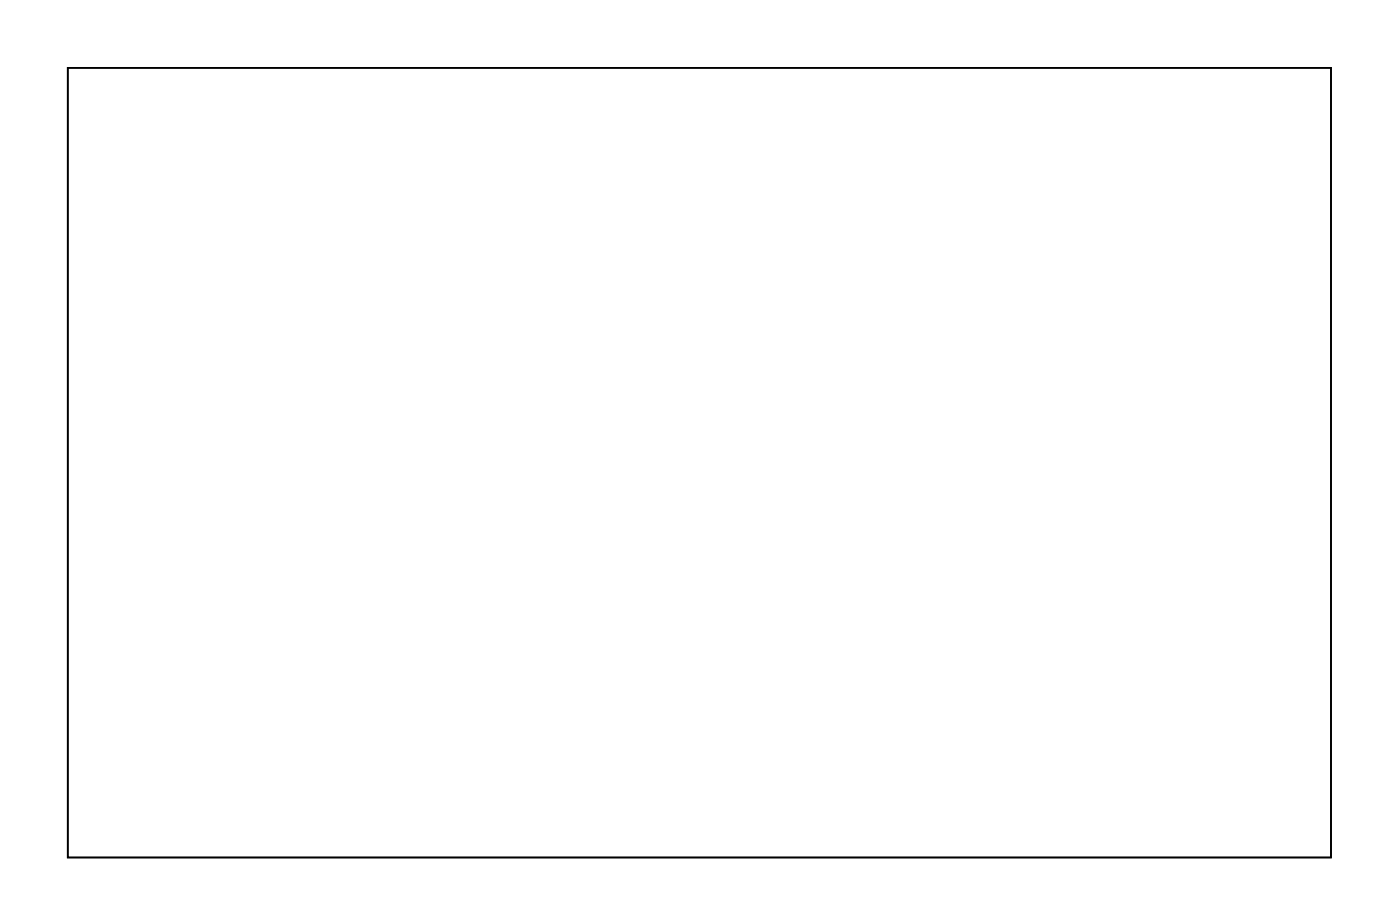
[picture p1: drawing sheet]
<svg xmlns="http://www.w3.org/2000/svg" width="177mm" height="117mm" viewBox="0 0 177 117" stroke-linecap="round" stroke-linejoin="round" font-family="sans-serif">
<path d="M8.6 8.6h159.8v99.8h-159.8z" fill="none" stroke="#000" stroke-width=".2"/>
<path d="M8.6 8.6h159.8v99.8h-159.8z" fill="none" stroke="#000" stroke-width=".13"/>
<circle cx="107.6" cy="45.5" r=".66" fill="#fff"/>
<circle cx="107.6" cy="45.5" r=".66" fill="none" stroke="#fff" stroke-width=".61" stroke-linecap="butt"/>
<circle cx="107.6" cy="42.9" r=".66" fill="#fff"/>
<circle cx="107.6" cy="42.9" r=".66" fill="none" stroke="#fff" stroke-width=".61" stroke-linecap="butt"/>
<circle cx="107.6" cy="40.4" r=".66" fill="#fff"/>
<circle cx="107.6" cy="40.4" r=".66" fill="none" stroke="#fff" stroke-width=".61" stroke-linecap="butt"/>
<circle cx="107.6" cy="37.8" r=".66" fill="#fff"/>
<circle cx="107.6" cy="37.8" r=".66" fill="none" stroke="#fff" stroke-width=".61" stroke-linecap="butt"/>
<circle cx="107.6" cy="35.3" r=".66" fill="#fff"/>
<circle cx="107.6" cy="35.3" r=".66" fill="none" stroke="#fff" stroke-width=".61" stroke-linecap="butt"/>
<circle cx="155.9" cy="57.1" r=".66" fill="#fff"/>
<circle cx="155.9" cy="57.1" r=".66" fill="none" stroke="#fff" stroke-width=".61" stroke-linecap="butt"/>
<circle cx="155.9" cy="59.7" r=".66" fill="#fff"/>
<circle cx="155.9" cy="59.7" r=".66" fill="none" stroke="#fff" stroke-width=".61" stroke-linecap="butt"/>
<circle cx="155.9" cy="62.2" r=".66" fill="#fff"/>
<circle cx="155.9" cy="62.2" r=".66" fill="none" stroke="#fff" stroke-width=".61" stroke-linecap="butt"/>
<circle cx="155.9" cy="64.8" r=".66" fill="#fff"/>
<circle cx="155.9" cy="64.8" r=".66" fill="none" stroke="#fff" stroke-width=".61" stroke-linecap="butt"/>
<circle cx="155.9" cy="67.3" r=".66" fill="#fff"/>
<circle cx="155.9" cy="67.3" r=".66" fill="none" stroke="#fff" stroke-width=".61" stroke-linecap="butt"/>
<circle cx="155.9" cy="69.8" r=".66" fill="#fff"/>
<circle cx="155.9" cy="69.8" r=".66" fill="none" stroke="#fff" stroke-width=".61" stroke-linecap="butt"/>
<circle cx="155.9" cy="72.4" r=".66" fill="#fff"/>
<circle cx="155.9" cy="72.4" r=".66" fill="none" stroke="#fff" stroke-width=".61" stroke-linecap="butt"/>
<circle cx="155.9" cy="74.9" r=".66" fill="#fff"/>
<circle cx="155.9" cy="74.9" r=".66" fill="none" stroke="#fff" stroke-width=".61" stroke-linecap="butt"/>
<circle cx="155.9" cy="77.5" r=".66" fill="#fff"/>
<circle cx="155.9" cy="77.5" r=".66" fill="none" stroke="#fff" stroke-width=".61" stroke-linecap="butt"/>
<circle cx="155.9" cy="80" r=".66" fill="#fff"/>
<circle cx="155.9" cy="80" r=".66" fill="none" stroke="#fff" stroke-width=".61" stroke-linecap="butt"/>
<circle cx="155.9" cy="35.3" r=".66" fill="#fff"/>
<circle cx="155.9" cy="35.3" r=".66" fill="none" stroke="#fff" stroke-width=".61" stroke-linecap="butt"/>
<circle cx="155.9" cy="37.8" r=".66" fill="#fff"/>
<circle cx="155.9" cy="37.8" r=".66" fill="none" stroke="#fff" stroke-width=".61" stroke-linecap="butt"/>
<circle cx="155.9" cy="40.4" r=".66" fill="#fff"/>
<circle cx="155.9" cy="40.4" r=".66" fill="none" stroke="#fff" stroke-width=".61" stroke-linecap="butt"/>
<circle cx="155.9" cy="42.9" r=".66" fill="#fff"/>
<circle cx="155.9" cy="42.9" r=".66" fill="none" stroke="#fff" stroke-width=".61" stroke-linecap="butt"/>
<circle cx="155.9" cy="45.5" r=".66" fill="#fff"/>
<circle cx="155.9" cy="45.5" r=".66" fill="none" stroke="#fff" stroke-width=".61" stroke-linecap="butt"/>
<circle cx="155.9" cy="48" r=".66" fill="#fff"/>
<circle cx="155.9" cy="48" r=".66" fill="none" stroke="#fff" stroke-width=".61" stroke-linecap="butt"/>
<circle cx="155.9" cy="50.5" r=".66" fill="#fff"/>
<circle cx="155.9" cy="50.5" r=".66" fill="none" stroke="#fff" stroke-width=".61" stroke-linecap="butt"/>
<circle cx="155.9" cy="53.1" r=".66" fill="#fff"/>
<circle cx="155.9" cy="53.1" r=".66" fill="none" stroke="#fff" stroke-width=".61" stroke-linecap="butt"/>
<circle cx="107.6" cy="68.3" r=".66" fill="#fff"/>
<circle cx="107.6" cy="68.3" r=".66" fill="none" stroke="#fff" stroke-width=".61" stroke-linecap="butt"/>
<circle cx="107.6" cy="70.9" r=".66" fill="#fff"/>
<circle cx="107.6" cy="70.9" r=".66" fill="none" stroke="#fff" stroke-width=".61" stroke-linecap="butt"/>
<circle cx="107.6" cy="65.8" r=".66" fill="#fff"/>
<circle cx="107.6" cy="65.8" r=".66" fill="none" stroke="#fff" stroke-width=".61" stroke-linecap="butt"/>
<circle cx="107.6" cy="63.2" r=".66" fill="#fff"/>
<circle cx="107.6" cy="63.2" r=".66" fill="none" stroke="#fff" stroke-width=".61" stroke-linecap="butt"/>
<circle cx="107.6" cy="60.7" r=".66" fill="#fff"/>
<circle cx="107.6" cy="60.7" r=".66" fill="none" stroke="#fff" stroke-width=".61" stroke-linecap="butt"/>
<circle cx="107.6" cy="58.2" r=".66" fill="#fff"/>
<circle cx="107.6" cy="58.2" r=".66" fill="none" stroke="#fff" stroke-width=".61" stroke-linecap="butt"/>
<circle cx="107.6" cy="55.6" r=".66" fill="#fff"/>
<circle cx="107.6" cy="55.6" r=".66" fill="none" stroke="#fff" stroke-width=".61" stroke-linecap="butt"/>
<circle cx="107.6" cy="53.1" r=".66" fill="#fff"/>
<circle cx="107.6" cy="53.1" r=".66" fill="none" stroke="#fff" stroke-width=".61" stroke-linecap="butt"/>
<circle cx="107.6" cy="48" r=".66" fill="#fff"/>
<circle cx="107.6" cy="48" r=".66" fill="none" stroke="#fff" stroke-width=".61" stroke-linecap="butt"/>
<circle cx="21.3" cy="45.5" r=".66" fill="#fff"/>
<circle cx="21.3" cy="45.5" r=".66" fill="none" stroke="#fff" stroke-width=".61" stroke-linecap="butt"/>
<circle cx="21.3" cy="42.9" r=".66" fill="#fff"/>
<circle cx="21.3" cy="42.9" r=".66" fill="none" stroke="#fff" stroke-width=".61" stroke-linecap="butt"/>
<circle cx="21.3" cy="40.4" r=".66" fill="#fff"/>
<circle cx="21.3" cy="40.4" r=".66" fill="none" stroke="#fff" stroke-width=".61" stroke-linecap="butt"/>
<circle cx="21.3" cy="37.8" r=".66" fill="#fff"/>
<circle cx="21.3" cy="37.8" r=".66" fill="none" stroke="#fff" stroke-width=".61" stroke-linecap="butt"/>
<circle cx="21.3" cy="35.3" r=".66" fill="#fff"/>
<circle cx="21.3" cy="35.3" r=".66" fill="none" stroke="#fff" stroke-width=".61" stroke-linecap="butt"/>
<circle cx="69.5" cy="57.1" r=".66" fill="#fff"/>
<circle cx="69.5" cy="57.1" r=".66" fill="none" stroke="#fff" stroke-width=".61" stroke-linecap="butt"/>
<circle cx="69.5" cy="59.7" r=".66" fill="#fff"/>
<circle cx="69.5" cy="59.7" r=".66" fill="none" stroke="#fff" stroke-width=".61" stroke-linecap="butt"/>
<circle cx="69.5" cy="62.2" r=".66" fill="#fff"/>
<circle cx="69.5" cy="62.2" r=".66" fill="none" stroke="#fff" stroke-width=".61" stroke-linecap="butt"/>
<circle cx="69.5" cy="64.8" r=".66" fill="#fff"/>
<circle cx="69.5" cy="64.8" r=".66" fill="none" stroke="#fff" stroke-width=".61" stroke-linecap="butt"/>
<circle cx="69.5" cy="67.3" r=".66" fill="#fff"/>
<circle cx="69.5" cy="67.3" r=".66" fill="none" stroke="#fff" stroke-width=".61" stroke-linecap="butt"/>
<circle cx="69.5" cy="69.8" r=".66" fill="#fff"/>
<circle cx="69.5" cy="69.8" r=".66" fill="none" stroke="#fff" stroke-width=".61" stroke-linecap="butt"/>
<circle cx="69.5" cy="72.4" r=".66" fill="#fff"/>
<circle cx="69.5" cy="72.4" r=".66" fill="none" stroke="#fff" stroke-width=".61" stroke-linecap="butt"/>
<circle cx="69.5" cy="74.9" r=".66" fill="#fff"/>
<circle cx="69.5" cy="74.9" r=".66" fill="none" stroke="#fff" stroke-width=".61" stroke-linecap="butt"/>
<circle cx="69.5" cy="77.5" r=".66" fill="#fff"/>
<circle cx="69.5" cy="77.5" r=".66" fill="none" stroke="#fff" stroke-width=".61" stroke-linecap="butt"/>
<circle cx="69.5" cy="80" r=".66" fill="#fff"/>
<circle cx="69.5" cy="80" r=".66" fill="none" stroke="#fff" stroke-width=".61" stroke-linecap="butt"/>
<circle cx="69.5" cy="35.3" r=".66" fill="#fff"/>
<circle cx="69.5" cy="35.3" r=".66" fill="none" stroke="#fff" stroke-width=".61" stroke-linecap="butt"/>
<circle cx="69.5" cy="37.8" r=".66" fill="#fff"/>
<circle cx="69.5" cy="37.8" r=".66" fill="none" stroke="#fff" stroke-width=".61" stroke-linecap="butt"/>
<circle cx="69.5" cy="40.4" r=".66" fill="#fff"/>
<circle cx="69.5" cy="40.4" r=".66" fill="none" stroke="#fff" stroke-width=".61" stroke-linecap="butt"/>
<circle cx="69.5" cy="42.9" r=".66" fill="#fff"/>
<circle cx="69.5" cy="42.9" r=".66" fill="none" stroke="#fff" stroke-width=".61" stroke-linecap="butt"/>
<circle cx="69.5" cy="45.5" r=".66" fill="#fff"/>
<circle cx="69.5" cy="45.5" r=".66" fill="none" stroke="#fff" stroke-width=".61" stroke-linecap="butt"/>
<circle cx="69.5" cy="48" r=".66" fill="#fff"/>
<circle cx="69.5" cy="48" r=".66" fill="none" stroke="#fff" stroke-width=".61" stroke-linecap="butt"/>
<circle cx="69.5" cy="50.5" r=".66" fill="#fff"/>
<circle cx="69.5" cy="50.5" r=".66" fill="none" stroke="#fff" stroke-width=".61" stroke-linecap="butt"/>
<circle cx="69.5" cy="53.1" r=".66" fill="#fff"/>
<circle cx="69.5" cy="53.1" r=".66" fill="none" stroke="#fff" stroke-width=".61" stroke-linecap="butt"/>
<circle cx="21.3" cy="68.3" r=".66" fill="#fff"/>
<circle cx="21.3" cy="68.3" r=".66" fill="none" stroke="#fff" stroke-width=".61" stroke-linecap="butt"/>
<circle cx="21.3" cy="70.9" r=".66" fill="#fff"/>
<circle cx="21.3" cy="70.9" r=".66" fill="none" stroke="#fff" stroke-width=".61" stroke-linecap="butt"/>
<circle cx="21.3" cy="65.8" r=".66" fill="#fff"/>
<circle cx="21.3" cy="65.8" r=".66" fill="none" stroke="#fff" stroke-width=".61" stroke-linecap="butt"/>
<circle cx="21.3" cy="63.2" r=".66" fill="#fff"/>
<circle cx="21.3" cy="63.2" r=".66" fill="none" stroke="#fff" stroke-width=".61" stroke-linecap="butt"/>
<circle cx="21.3" cy="60.7" r=".66" fill="#fff"/>
<circle cx="21.3" cy="60.7" r=".66" fill="none" stroke="#fff" stroke-width=".61" stroke-linecap="butt"/>
<circle cx="21.3" cy="58.2" r=".66" fill="#fff"/>
<circle cx="21.3" cy="58.2" r=".66" fill="none" stroke="#fff" stroke-width=".61" stroke-linecap="butt"/>
<circle cx="21.3" cy="55.6" r=".66" fill="#fff"/>
<circle cx="21.3" cy="55.6" r=".66" fill="none" stroke="#fff" stroke-width=".61" stroke-linecap="butt"/>
<circle cx="21.3" cy="53.1" r=".66" fill="#fff"/>
<circle cx="21.3" cy="53.1" r=".66" fill="none" stroke="#fff" stroke-width=".61" stroke-linecap="butt"/>
<circle cx="21.3" cy="48" r=".66" fill="#fff"/>
<circle cx="21.3" cy="48" r=".66" fill="none" stroke="#fff" stroke-width=".61" stroke-linecap="butt"/>
<circle cx="97.5" cy="19.1" r=".6" fill="#fff"/>
<circle cx="97.5" cy="19.1" r=".6" fill="none" stroke="#fff" stroke-width=".65" stroke-linecap="butt"/>
<path d="M96.9 18.5h1.2v1.2h-1.2z" fill="#fff"/>
<path d="M96.9 18.5h1.2v1.2h-1.2z" fill="none" stroke="#fff" stroke-width=".65" stroke-linecap="butt"/>
<circle cx="97.5" cy="21.6" r=".6" fill="#fff"/>
<circle cx="97.5" cy="21.6" r=".6" fill="none" stroke="#fff" stroke-width=".65" stroke-linecap="butt"/>
<circle cx="84.8" cy="19.1" r=".6" fill="#fff"/>
<circle cx="84.8" cy="19.1" r=".6" fill="none" stroke="#fff" stroke-width=".65" stroke-linecap="butt"/>
<path d="M84.2 18.5h1.2v1.2h-1.2z" fill="#fff"/>
<path d="M84.2 18.5h1.2v1.2h-1.2z" fill="none" stroke="#fff" stroke-width=".65" stroke-linecap="butt"/>
<circle cx="84.8" cy="21.6" r=".6" fill="#fff"/>
<circle cx="84.8" cy="21.6" r=".6" fill="none" stroke="#fff" stroke-width=".65" stroke-linecap="butt"/>
<circle cx="89.9" cy="75" r=".6" fill="#fff"/>
<circle cx="89.9" cy="75" r=".6" fill="none" stroke="#fff" stroke-width=".65" stroke-linecap="butt"/>
<path d="M89.3 74.4h1.2v1.2h-1.2z" fill="#fff"/>
<path d="M89.3 74.4h1.2v1.2h-1.2z" fill="none" stroke="#fff" stroke-width=".65" stroke-linecap="butt"/>
<circle cx="89.9" cy="77.5" r=".6" fill="#fff"/>
<circle cx="89.9" cy="77.5" r=".6" fill="none" stroke="#fff" stroke-width=".65" stroke-linecap="butt"/>
<circle cx="97.5" cy="39.4" r=".7" fill="#fff"/>
<circle cx="97.5" cy="39.4" r=".7" fill="none" stroke="#fff" stroke-width=".76" stroke-linecap="butt"/>
<circle cx="97.5" cy="49.5" r=".7" fill="#fff"/>
<circle cx="97.5" cy="49.5" r=".7" fill="none" stroke="#fff" stroke-width=".76" stroke-linecap="butt"/>
<circle cx="84.8" cy="39.4" r=".7" fill="#fff"/>
<circle cx="84.8" cy="39.4" r=".7" fill="none" stroke="#fff" stroke-width=".76" stroke-linecap="butt"/>
<circle cx="84.8" cy="49.5" r=".7" fill="#fff"/>
<circle cx="84.8" cy="49.5" r=".7" fill="none" stroke="#fff" stroke-width=".76" stroke-linecap="butt"/>
<circle cx="89.9" cy="85.1" r=".7" fill="#fff"/>
<circle cx="89.9" cy="85.1" r=".7" fill="none" stroke="#fff" stroke-width=".76" stroke-linecap="butt"/>
<circle cx="89.9" cy="95.2" r=".7" fill="#fff"/>
<circle cx="89.9" cy="95.2" r=".7" fill="none" stroke="#fff" stroke-width=".76" stroke-linecap="butt"/>
</svg>
